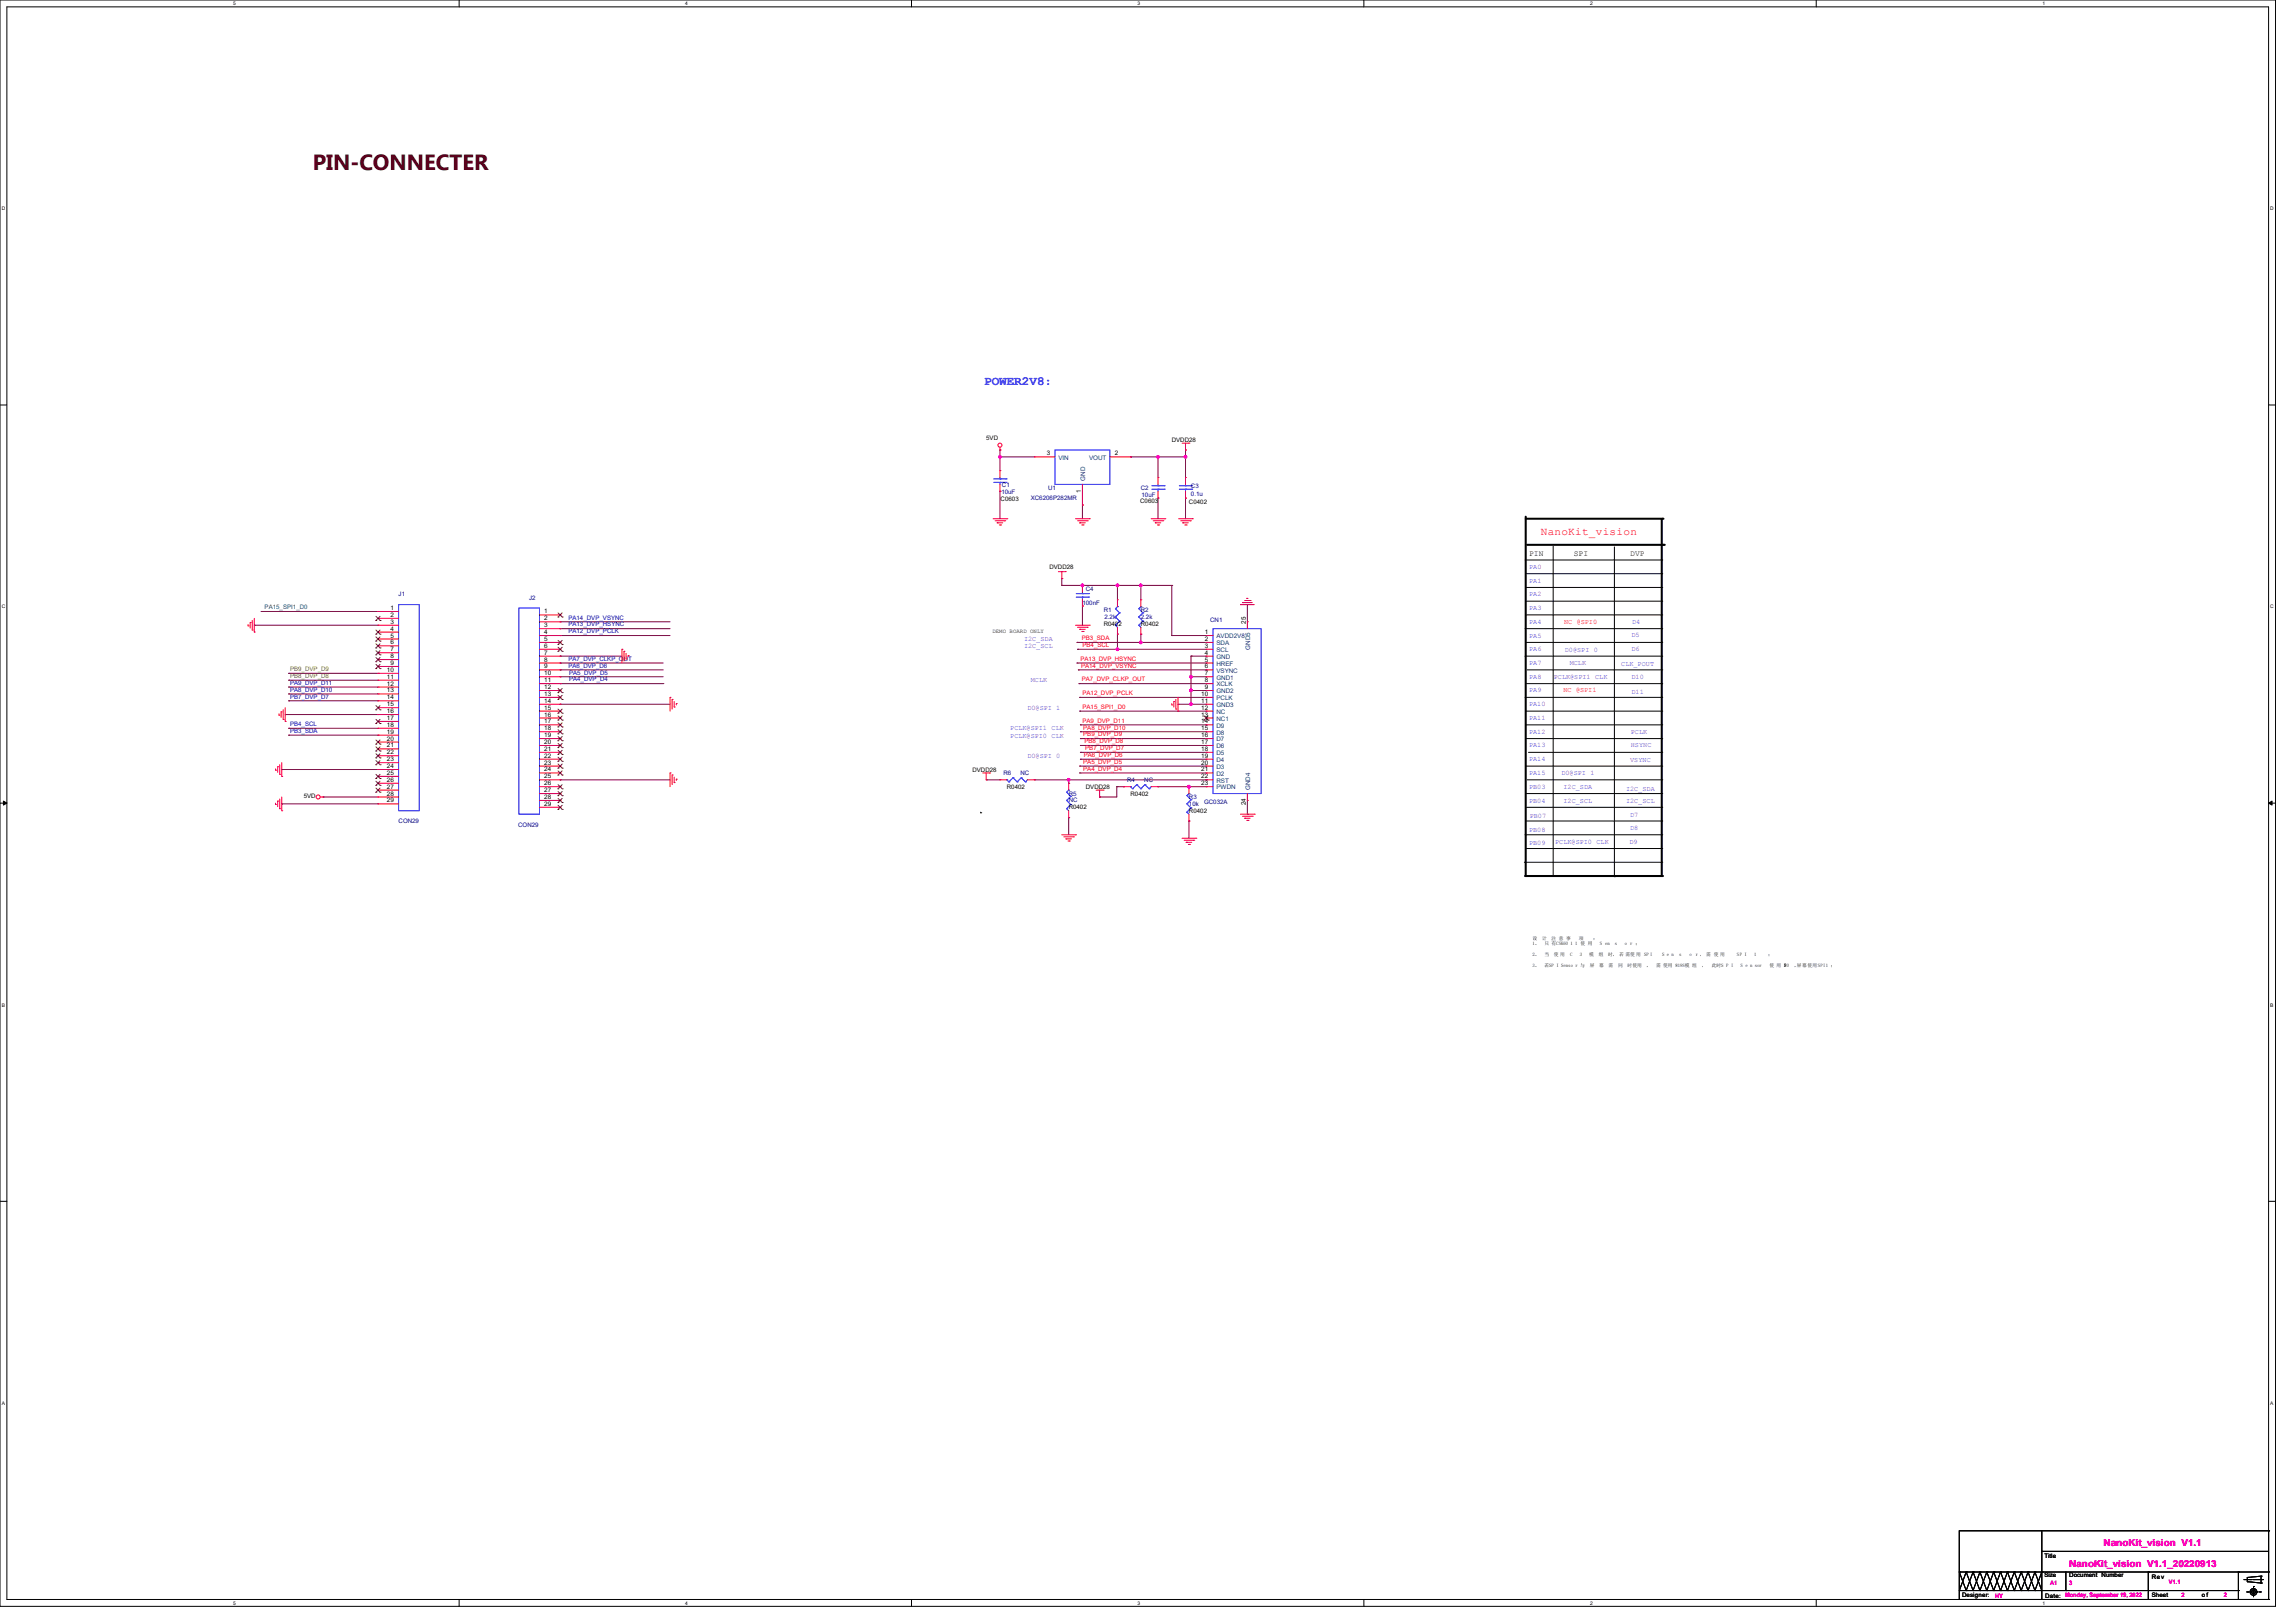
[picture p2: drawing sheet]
<svg xmlns="http://www.w3.org/2000/svg" width="297mm" height="210mm" viewBox="0 0 297 210" stroke-linecap="round" stroke-linejoin="round" font-family="sans-serif">
<defs><g id="words">
<text font-size="2.8" fill="#400000" x="40.4" y="22">PIN-CONNECTER</text>
<text font-size="1.6" fill="#00f" x="127.3" y="49.8">POWER2V8:</text>
<text font-size="1.4" fill="#f00" x="199.3" y="69.2">NanoKit_vision</text>
<g font-size="1.2" fill="#f0f">
<text x="267.7" y="202.8">NanoKit_vision V1.1_20220913</text>
<text x="272.1" y="200.1">NanoKit_vision V1.1</text>
</g>
<g font-size="1">
<text x="197.8" y="71.9">PIN</text>
<text x="203.6" y="71.9">SPI</text>
<text x="210.9" y="71.9">DVP</text>
</g>
<g font-size=".9" fill="#8000ff">
<text x="197.8" y="73.6">PA0</text>
<text x="197.8" y="75.4">PA1</text>
<text x="197.8" y="77.2">PA2</text>
<text x="132.5" y="82.9">I2C_SDA</text>
<text x="132.5" y="83.8">I2C_SCL</text>
<text x="197.8" y="78.9">PA3</text>
<text x="197.8" y="80.7">PA4</text>
<text x="197.8" y="82.5">PA5</text>
<text x="211.1" y="82.4">D5</text>
<text x="211.1" y="80.7">D4</text>
<text x="133.3" y="88.3">MCLK</text>
<text x="197.8" y="84.3">PA6</text>
<text x="197.8" y="86">PA7</text>
<text x="197.8" y="87.8">PA8</text>
<text x="197.8" y="89.6">PA9</text>
<text x="201" y="87.8">PCLK@SPI1 CLK</text>
<text x="202.4" y="84.3">D0@SPI 0</text>
<text x="203.1" y="86">MCLK</text>
<text x="209.7" y="86.1">CLK_POUT</text>
<text x="211.1" y="84.3">D6</text>
<text x="211.1" y="87.8">D10</text>
<text x="211.1" y="89.8">D11</text>
<text x="130.7" y="95.5">PCLK@SPI0 CLK</text>
<text x="130.7" y="94.5">PCLK@SPI1 CLK</text>
<text x="132.9" y="91.8">D0@SPI 1</text>
<text x="197.8" y="91.4">PA10</text>
<text x="197.8" y="93.2">PA11</text>
<text x="197.8" y="94.9">PA12</text>
<text x="211" y="95">PCLK</text>
<text x="132.9" y="98">D0@SPI 0</text>
<text x="197.8" y="96.7">PA13</text>
<text x="197.8" y="98.5">PA14</text>
<text x="197.8" y="100.3">PA15</text>
<text x="202" y="100.3">D0@SPI 1</text>
<text x="210.9" y="98.6">VSYNC</text>
<text x="211" y="96.7">HSYNC</text>
<text x="197.8" y="102">PB03</text>
<text x="197.8" y="103.9">PB04</text>
<text x="197.8" y="107.6">PB08</text>
<text x="197.9" y="105.8">PB07</text>
<text x="202.2" y="103.9">I2C_SCL</text>
<text x="202.2" y="102">I2C_SDA</text>
<text x="210.3" y="102.3">I2C_SDA</text>
<text x="210.3" y="103.9">I2C_SCL</text>
<text x="210.9" y="105.7">D7</text>
<text x="210.9" y="107.4">D8</text>
<text x="197.8" y="109.3">PB09</text>
<text x="201.2" y="109.2">PCLK@SPI0 CLK</text>
<text x="210.8" y="109.2">D9</text>
</g>
<g font-size=".9" fill="#f00">
<text x="202.3" y="80.8">NC @SPI0</text>
<text x="202.2" y="89.6">NC @SPI1</text>
</g>
<g font-size=".8">
<text x="127.6" y="57">5VD</text>
<text x="135.4" y="58.9">3</text>
<text x="144.2" y="58.9">2</text>
<text x="151.6" y="57.2">DVDD28</text>
<text x="129.4" y="64.8">C0603</text>
<text x="139.8" y="63.8" transform="rotate(-90 139.8 63.8)">1</text>
<text x="147.5" y="65.1">C0603</text>
<text x="153.8" y="65.2">C0402</text>
<text x="135.8" y="73.6">DVDD28</text>
<text x="50.5" y="78.9">1</text>
<text x="50.5" y="79.8">2</text>
<text x="50.5" y="80.7">3</text>
<text x="50.5" y="81.6">4</text>
<text x="50.5" y="82.5">5</text>
<text x="50.5" y="83.4">6</text>
<text x="70.4" y="79.4">1</text>
<text x="70.4" y="80.3">2</text>
<text x="70.4" y="81.2">3</text>
<text x="70.4" y="82">4</text>
<text x="70.4" y="82.9">5</text>
<text x="70.4" y="83.8">6</text>
<text x="142.8" y="81">R0402</text>
<text x="147.6" y="81">R0402</text>
<text x="155.8" y="82.9">2</text>
<text x="155.8" y="83.8">3</text>
<text x="155.8" y="82">1</text>
<text x="161.2" y="80.7" transform="rotate(-90 161.2 80.7)">25</text>
<text x="50" y="86.9">10</text>
<text x="50" y="87.8">11</text>
<text x="50" y="88.7">12</text>
<text x="50" y="89.6">13</text>
<text x="50.5" y="84.3">7</text>
<text x="50.5" y="85.2">8</text>
<text x="50.5" y="86">9</text>
<text x="70.4" y="84.7">7</text>
<text x="70.4" y="85.6">8</text>
<text x="70.4" y="86.5">9</text>
<text x="70.4" y="87.4">10</text>
<text x="70.4" y="88.3">11</text>
<text x="70.4" y="89.2">12</text>
<text x="155.8" y="88.3">8</text>
<text x="155.8" y="89.2">9</text>
<text x="155.8" y="84.7">4</text>
<text x="155.8" y="85.6">5</text>
<text x="155.8" y="86.5">6</text>
<text x="155.8" y="87.4">7</text>
<text x="50" y="90.5">14</text>
<text x="50" y="91.4">15</text>
<text x="50" y="92.3">16</text>
<text x="50" y="93.2">17</text>
<text x="50" y="94">18</text>
<text x="50" y="94.9">19</text>
<text x="50" y="95.8">20</text>
<text x="70.4" y="90">13</text>
<text x="70.4" y="90.9">14</text>
<text x="70.4" y="91.8">15</text>
<text x="70.4" y="92.7">16</text>
<text x="70.4" y="93.6">17</text>
<text x="70.4" y="94.5">18</text>
<text x="70.4" y="95.4">19</text>
<text x="155.4" y="92.7">13</text>
<text x="155.4" y="93.6">14</text>
<text x="155.4" y="95.4">16</text>
<text x="155.4" y="94.5">15</text>
<text x="155.4" y="91.8">12</text>
<text x="155.4" y="90">10</text>
<text x="155.4" y="90.9">11</text>
<text x="50" y="96.7">21</text>
<text x="50" y="97.6">22</text>
<text x="50" y="98.5">23</text>
<text x="50" y="99.4">24</text>
<text x="50" y="100.3">25</text>
<text x="50" y="101.2">26</text>
<text x="70.4" y="96.3">20</text>
<text x="70.4" y="97.2">21</text>
<text x="70.4" y="98">22</text>
<text x="70.4" y="98.9">23</text>
<text x="70.4" y="99.8">24</text>
<text x="70.4" y="100.7">25</text>
<text x="70.4" y="101.6">26</text>
<text x="125.8" y="99.8">DVDD28</text>
<text x="155.4" y="97.2">18</text>
<text x="155.4" y="96.3">17</text>
<text x="155.4" y="98">19</text>
<text x="155.4" y="98.9">20</text>
<text x="155.4" y="100.7">22</text>
<text x="155.4" y="99.8">21</text>
<text x="155.4" y="101.6">23</text>
<text x="39.3" y="103.3">5VD</text>
<text x="50" y="102">27</text>
<text x="50" y="102.9">28</text>
<text x="50" y="103.8">29</text>
<text x="70.4" y="102.5">27</text>
<text x="70.4" y="103.4">28</text>
<text x="70.4" y="104.3">29</text>
<text x="130.2" y="102.1">R0402</text>
<text x="138.2" y="104.7">R0402</text>
<text x="140.5" y="102.1">DVDD28</text>
<text x="146.2" y="102.9">R0402</text>
<text x="153.8" y="105.2">R0402</text>
<text x="161.2" y="104.2" transform="rotate(-90 161.2 104.2)">24</text>
<text x="264.5" y="201.5">Title</text>
<text x="253.8" y="206.7">Designer:</text>
<text x="264.5" y="204.1">Size</text>
<text x="264.6" y="206.8">Date: Monday, September 19, 2022</text>
<text x="267.7" y="204.1">Document Number</text>
<text x="278.3" y="204.3">Rev</text>
<text x="278.3" y="206.7">Sheet</text>
<text x="284.8" y="206.7">of</text>
</g>
<g font-size=".8" fill="#004080">
<text x="136.9" y="59.5">VIN</text>
<text x="140.9" y="59.5">VOUT</text>
<text x="140.4" y="62.2" transform="rotate(-90 140.4 62.2)">GND</text>
<text x="157.4" y="83.5">SDA</text>
<text x="157.4" y="82.6">AVDD2V8</text>
<text x="157.4" y="84.4">SCL</text>
<text x="157.4" y="88.8">XCLK</text>
<text x="157.4" y="89.7">GND2</text>
<text x="157.4" y="85.3">GND</text>
<text x="157.4" y="86.1">HREF</text>
<text x="157.4" y="87">VSYNC</text>
<text x="157.4" y="87.9">GND1</text>
<text x="161.7" y="84.1" transform="rotate(-90 161.7 84.1)">GND5</text>
<text x="157.4" y="93.3">NC1</text>
<text x="157.4" y="94.1">D9</text>
<text x="157.4" y="95.9">D7</text>
<text x="157.4" y="95">D8</text>
<text x="157.4" y="92.4">NC</text>
<text x="157.4" y="90.6">PCLK</text>
<text x="157.4" y="91.5">GND3</text>
<text x="157.4" y="97.7">D5</text>
<text x="157.4" y="96.8">D6</text>
<text x="157.4" y="98.6">D4</text>
<text x="157.4" y="99.5">D3</text>
<text x="157.4" y="101.3">RST</text>
<text x="157.4" y="100.4">D2</text>
<text x="157.4" y="102.2">PWDN</text>
<text x="161.7" y="102.2" transform="rotate(-90 161.7 102.2)">GND4</text>
</g>
<g font-size=".8" fill="#000080">
<text x="129.5" y="63.9">10uF</text>
<text x="129.6" y="63">C1</text>
<text x="133.3" y="64.7">XC6206P282MR</text>
<text x="135.6" y="63.4">U1</text>
<text x="147.6" y="63.4">C2</text>
<text x="147.7" y="64.3">10uF</text>
<text x="154.1" y="63.2">C3</text>
<text x="154.1" y="64.2">0.1u</text>
<text x="51.6" y="77.2">J1</text>
<text x="68.5" y="77.6">J2</text>
<text x="140.5" y="76.5">C4</text>
<text x="140" y="78.2">100nF</text>
<text x="142.8" y="79.2">R1</text>
<text x="142.9" y="80.1">2.2k</text>
<text x="147.6" y="79.2">R2</text>
<text x="147.6" y="80.1">2.2k</text>
<text x="156.5" y="80.5">CN1</text>
<text x="129.8" y="100.3">R6</text>
<text x="132" y="100.3">NC</text>
<text x="145.8" y="101.2">R4</text>
<text x="148" y="101.2">NC</text>
<text x="51.6" y="106.5">CON29</text>
<text x="67" y="106.9">CON29</text>
<text x="138.2" y="102.9">R5</text>
<text x="138.2" y="103.8">NC</text>
<text x="153.8" y="103.4">R3</text>
<text x="153.8" y="104.3">10k</text>
<text x="155.8" y="104">GC032A</text>
</g>
<text font-size=".8" fill="#008040" x="34.2" y="78.8">PA15_SPI1_D0</text>
<g font-size=".8" fill="#0000a0">
<text x="73.5" y="80.2">PA14_DVP_VSYNC</text>
<text x="73.5" y="81.1">PA13_DVP_HSYNC</text>
<text x="73.5" y="81.9">PA12_DVP_PCLK</text>
<text x="37.5" y="88.6">PA9_DVP_D11</text>
<text x="37.5" y="89.5">PA8_DVP_D10</text>
<text x="73.5" y="85.5">PA7_DVP_CLKP_OUT</text>
<text x="73.5" y="86.4">PA6_DVP_D6</text>
<text x="73.6" y="87.3">PA5_DVP_D5</text>
<text x="73.6" y="88.2">PA4_DVP_D4</text>
<text x="37.5" y="90.4">PB7_DVP_D7</text>
<text x="37.5" y="94.8">PB3_SDA</text>
<text x="37.5" y="93.9">PB4_SCL</text>
</g>
<g font-size=".8" fill="#f00">
<text x="139.9" y="82.8">PB3_SDA</text>
<text x="140" y="83.7">PB4_SCL</text>
<text x="139.8" y="85.5">PA13_DVP_HSYNC</text>
<text x="139.8" y="86.4">PA14_DVP_VSYNC</text>
<text x="139.9" y="88.2">PA7_DVP_CLKP_OUT</text>
<text x="140" y="89.9">PA12_DVP_PCLK</text>
<text x="140" y="93.5">PA9_DVP_D11</text>
<text x="140" y="91.7">PA15_SPI1_D0</text>
<text x="140.1" y="94.4">PA8_DVP_D10</text>
<text x="140.1" y="95.3">PB9_DVP_D9</text>
<text x="140.1" y="98.8">PA5_DVP_D5</text>
<text x="140.1" y="99.7">PA4_DVP_D4</text>
<text x="140.2" y="97.9">PA6_DVP_D6</text>
<text x="140.3" y="96.2">PB8_DVP_D8</text>
<text x="140.4" y="97.1">PB7_DVP_D7</text>
</g>
<g font-size=".8" fill="#808000">
<text x="37.5" y="86.8">PB9_DVP_D9</text>
<text x="37.5" y="87.7">PB8_DVP_D8</text>
</g>
<g font-size=".8" fill="#f0f">
<text x="258.1" y="206.7">HY</text>
<text x="265.2" y="205">A1</text>
<text x="267.7" y="205">3</text>
<text x="280.6" y="204.9">V1.1</text>
<text x="282.2" y="206.6">2</text>
<text x="287.7" y="206.6">2</text>
</g>
<text font-size=".7" x="128.4" y="81.9">DEMO BOARD ONLY</text>
<g font-size=".6">
<text x="30.1" y=".7">5</text>
<text x="88.6" y=".7">4</text>
<text x="147.2" y=".7">3</text>
<text x="205.7" y=".7">2</text>
<text x="264.2" y=".7">1</text>
<text x=".2" y="27.2">D</text>
<text x="293.7" y="27.2">D</text>
<text x=".2" y="78.7">C</text>
<text x="293.7" y="78.7">C</text>
<text x="198.2" y="121.6">设</text>
<text x="198.2" y="122.3">1、</text>
<text x="198.2" y="123.7">2、</text>
<text x="198.2" y="125.1">3、</text>
<text x="199.5" y="121.6">计</text>
<text x="199.8" y="122.3">只 有CSK60</text>
<text x="199.8" y="123.7">当</text>
<text x="199.8" y="125.1">若SP I Senso r 与</text>
<text x="200.7" y="121.6">注 意 事</text>
<text x="201" y="123.7">使 用</text>
<text x="203.1" y="123.7">C</text>
<text x="203.2" y="122.3">1</text>
<text x="203.8" y="122.3">1 使 用</text>
<text x="204.2" y="121.6">项</text>
<text x="204.3" y="123.7">3</text>
<text x="205.6" y="123.7">模</text>
<text x="205.6" y="125.1">屏</text>
<text x="206.1" y="121.6">：</text>
<text x="206.8" y="123.7">组</text>
<text x="206.9" y="125.1">幕</text>
<text x="207" y="122.3">S en</text>
<text x="208" y="123.7">时， 若 需使 用 SP I</text>
<text x="208.1" y="125.1">需</text>
<text x="208.9" y="122.3">s</text>
<text x="209.3" y="125.1">同</text>
<text x="210.2" y="122.3">o r ；</text>
<text x="210.5" y="125.1">时使用</text>
<text x="213" y="125.1">，</text>
<text x="214.2" y="125.1">需 使用 819S模 组</text>
<text x="215" y="123.7">S e n</text>
<text x="217.2" y="123.7">s</text>
<text x="218.5" y="123.7">o</text>
<text x="219.4" y="123.7">r ， 需 使 用</text>
<text x="220.2" y="125.1">，</text>
<text x="221.4" y="125.1">此时S P I</text>
<text x="224.7" y="123.7">SP I</text>
<text x="225.2" y="125.1">S e n sor</text>
<text x="226.9" y="123.7">1</text>
<text x="228.7" y="123.7">；</text>
<text x="228.9" y="125.1">使 用 S0</text>
<text x="230.8" y="125.1">P</text>
<text x="230.8" y="125.1">I</text>
<text x="232.1" y="125.1">，屏幕使用SPI1 ；</text>
<text x=".2" y="130.2">B</text>
<text x="293.7" y="130.2">B</text>
<text x=".2" y="181.8">A</text>
<text x="293.7" y="181.8">A</text>
<text x="30.1" y="207.6">5</text>
<text x="88.6" y="207.6">4</text>
<text x="147.2" y="207.6">3</text>
<text x="205.7" y="207.6">2</text>
<text x="264.2" y="207.6">1</text>
</g>
</g></defs>
<g fill="none" stroke="#000" stroke-width=".13">
<path d="M0 0h294.3v207.8h-294.3zM.9 .9h292.6v206.1h-292.6zM59.4 0v.9M117.9 0v.9M176.4 0v.9M234.9 0v.9M0 52.4h.9M293.5 52.4h.8M197.3 72.5h17.7M197.4 76h17.6M197.4 74.2h17.6M197.4 77.8h17.6"/>
<path d="M197.4 79.6h17.6M200.9 70.7v42.6M208.8 70.8v42.6M215 72.5h.1M215 74.2h.1M215 76h.1M215 77.8h.1M215 79.6h.1M197.3 81.3h17.7M197.3 84.9h17.7M197.3 90.2h17.7M197.4 95.6h17.6"/>
<path d="M197.4 99.1h17.6M197.4 83.1h17.6M197.4 88.5h17.6M197.4 92h17.6M197.4 93.8h17.6M197.5 86.7h17.5M197.7 97.3h17.3M215 81.3h.1M215 83.1h.1M215 84.9h.1M215 86.7h.1M215 88.5h.1"/>
<path d="M215 90.2h.1M215 92h.1M215 93.8h.1M215 95.6h.1M215 97.3h.1M215 99.1h.1M0 103.9h.9M.4 103.7l.5 .2-.5 .3zM126.9 105.2h.1M126.9 105.1v.1M197.2 111.6h17.8M197.3 108h17.7"/>
<path d="M197.4 106.2h17.6M197.4 102.7h17.6M197.4 104.5h17.6M197.4 109.8h17.6M197.5 100.9h17.5M200.9 113.3h.1M208.8 113.4h.1M215 100.9h.1M215 102.7h.1M215 104.5h.1M215 106.2h.1M215 108h.1"/>
<path d="M215 109.8h.1M215 111.6h.1M293.5 103.9l.4-.2v.5zM293.5 103.9h.8M0 155.4h.9M293.5 155.4h.8M59.4 207v.8M117.9 207v.8M176.4 207v.8M234.9 207v.8"/>
</g>
<path d="M.4 103.7l.5 .2-.5 .3zM293.5 103.9l.4-.2v.5z" fill="#000"/>
<path d="M197.4 66.9v46.4M197.4 67.1h17.7M197.5 70.5h17.7M215 67.2v46.1M215.1 67.1h.1M215.2 70.5h.1M197.3 113.3h17.7M197.4 113.3h.1M215 113.3h.1" fill="none" stroke="#000" stroke-width=".26"/>
<g fill="none" stroke="#800040" stroke-width=".13">
<path d="M33.8 79.1h.1M33.8 79.1h15.1M137.4 74.9h.1M137.4 75.7h.1M137.4 74.9v.8M137.4 75.7h2.6M32.9 80.9h.1M32.9 80.9h16M36.4 99.6h.1M36.4 99.6h12.5M36.9 92.5h.1M36.9 92.5h12"/>
<path d="M37.3 87.1h.1M37.3 90.7h.1M37.3 88.9h.1M37.3 89.8h.1M37.3 88h.1M37.3 95.1h.1M37.3 94.2h.1M37.3 87.1h11.6M37.3 90.7h11.6M37.3 88.9h11.6M37.3 89.8h11.6M37.3 88h11.6"/>
<path d="M37.3 95.1h11.6M37.3 94.2h11.6M72.5 91.1h.1M72.5 80.5h.1M72.5 81.3h.1M72.5 82.2h.1M72.5 84.9h.1M72.5 87.6h.1M72.5 88.5h.1M72.5 85.8h.1M72.5 86.7h.1M72.5 91.1h14.2"/>
<path d="M72.5 80.5h14.2M72.5 81.3h14.2M72.5 82.2h14.2M72.5 84.9h8M72.5 87.6h13.3M72.5 88.5h13.4M72.5 85.8h13.3M72.5 86.7h13.3M36.4 104h.1M36.4 104h12.5M41.8 103.1h.1M41.8 103.1h7.1"/>
<path d="M72.5 100.9h.1M72.5 100.9h14.2"/>
</g>
<circle cx="140" cy="75.7" r=".17" fill="#f0f"/>
<circle cx="140" cy="75.7" r=".17" fill="none" stroke="#f0f" stroke-width=".13"/>
<path d="M140 75.7h.1M140 75.7h7.6M144.5 75.7h.1M144.5 75.7v1.9" fill="none" stroke="#800040" stroke-width=".13"/>
<circle cx="144.5" cy="75.7" r=".17" fill="#f0f"/>
<circle cx="144.5" cy="75.7" r=".17" fill="none" stroke="#f0f" stroke-width=".13"/>
<path d="M147.6 75.7h.1M147.6 75.7v1.9M147.6 75.7h4" fill="none" stroke="#800040" stroke-width=".13"/>
<circle cx="147.6" cy="75.7" r=".17" fill="#f0f"/>
<circle cx="147.6" cy="75.7" r=".17" fill="none" stroke="#f0f" stroke-width=".13"/>
<g fill="none" stroke="#800040" stroke-width=".13">
<path d="M140 78.4h.1M140 78.4v2.5M151.6 75.7h.1M151.6 75.7v6.5M161.4 78.2h.1M161.4 78.2v2.3M139.3 83.1h.1M139.3 83.1h16.7M144.5 82.1h.1M144.5 82.1v1.9M147.6 82.1h.1M147.6 83.1h.1"/>
<path d="M147.6 82.1v1M151.6 82.2h.1M151.6 82.2h4.4"/>
</g>
<circle cx="147.6" cy="83.1" r=".17" fill="#f0f"/>
<circle cx="147.6" cy="83.1" r=".17" fill="none" stroke="#f0f" stroke-width=".13"/>
<path d="M139.4 84h.1M139.4 84h16.6M144.5 84h.1" fill="none" stroke="#800040" stroke-width=".13"/>
<circle cx="144.5" cy="84" r=".17" fill="#f0f"/>
<circle cx="144.5" cy="84" r=".17" fill="none" stroke="#f0f" stroke-width=".13"/>
<path d="M154.1 84.9h.1M154.1 84.9h1.9M154.1 84.9v2.7" fill="none" stroke="#800040" stroke-width=".13"/>
<circle cx="154.1" cy="87.6" r=".17" fill="#f0f"/>
<circle cx="154.1" cy="87.6" r=".17" fill="none" stroke="#f0f" stroke-width=".13"/>
<path d="M139.3 85.8h.1M139.3 85.8h16.7M139.5 86.7h.1M139.5 86.7h16.5M139.6 88.5h.1M139.6 88.5h16.4M154.1 87.6h.1M154.1 89.3h.1M154.1 87.6v1.7M154.1 87.6h1.9M154.1 89.3h1.9" fill="none" stroke="#800040" stroke-width=".13"/>
<circle cx="154.1" cy="89.3" r=".17" fill="#f0f"/>
<circle cx="154.1" cy="89.3" r=".17" fill="none" stroke="#f0f" stroke-width=".13"/>
<path d="M139.7 90.2h.1M139.7 90.2h16.3M152.4 91.1h.1M154.1 89.3h.1M154.1 89.3v1.8h-1.7" fill="none" stroke="#800040" stroke-width=".13"/>
<circle cx="154.1" cy="91.1" r=".17" fill="#f0f"/>
<circle cx="154.1" cy="91.1" r=".17" fill="none" stroke="#f0f" stroke-width=".13"/>
<g fill="none" stroke="#800040" stroke-width=".13">
<path d="M129.3 58.2h.1M129.3 59.1h.1M129.3 58.2v2.7M129.3 59.1h4.5M153.4 58.2h.1M153.4 58.2v.9M139.7 99.1h.1M139.7 92h.1M139.7 99.1h16.3M139.7 92h16.3M139.8 93.8h.1M139.8 94.7h.1"/>
<path d="M139.8 95.6h.1M139.8 96.5h.1M139.8 97.3h.1M139.8 98.2h.1M139.8 93.8h16.2M139.8 94.7h16.2M139.8 95.6h16.2M139.8 96.5h16.2M139.8 97.3h16.2M139.8 98.2h16.2M154.1 91.1h.1M154.1 91.1h1.9"/>
<path d="M139.7 100h.1M139.7 100h16.3M161.4 105.3h.1M161.4 103.6v1.7"/>
</g>
<circle cx="129.3" cy="59.1" r=".17" fill="#f0f"/>
<circle cx="129.3" cy="59.1" r=".17" fill="none" stroke="#f0f" stroke-width=".13"/>
<path d="M146.2 59.1h.1M146.2 59.1h3.6" fill="none" stroke="#800040" stroke-width=".13"/>
<circle cx="149.8" cy="59.1" r=".17" fill="#f0f"/>
<circle cx="149.8" cy="59.1" r=".17" fill="none" stroke="#f0f" stroke-width=".13"/>
<path d="M149.8 59.1h.1M149.8 59.1v2.7M149.8 59.1h3.6M153.4 59.1h.1M153.4 59.1v2.7" fill="none" stroke="#800040" stroke-width=".13"/>
<circle cx="153.3" cy="59.1" r=".17" fill="#f0f"/>
<circle cx="153.3" cy="59.1" r=".17" fill="none" stroke="#f0f" stroke-width=".13"/>
<g fill="none" stroke="#800040" stroke-width=".13">
<path d="M129.3 63.6h.1M129.3 63.6v3.5M140 65.3h.1M140 65.3v1.8M149.8 64.5h.1M149.8 64.5v2.6M153.4 64.5h.1M153.4 64.5v2.6M149.8 101.8h.1M149.8 101.8h6.2M153.8 106.2h.1M153.8 101.8h.1"/>
<path d="M153.8 106.2v2.3"/>
</g>
<circle cx="153.8" cy="101.8" r=".17" fill="#f0f"/>
<circle cx="153.8" cy="101.8" r=".17" fill="none" stroke="#f0f" stroke-width=".13"/>
<path d="M138.2 105.8h.1M138.2 105.8v2.2M138.2 100.9h17.8M142.2 103.1h.1M142.2 103.1h2.3M156 100.9h.1" fill="none" stroke="#800040" stroke-width=".13"/>
<circle cx="138.2" cy="100.9" r=".17" fill="#f0f"/>
<circle cx="138.2" cy="100.9" r=".17" fill="none" stroke="#f0f" stroke-width=".13"/>
<path d="M127.6 100.9h.1M127.6 100.9h1.7M133.8 100.9h.1M133.8 100.9h4.4v.4M138.2 101.3h.1M144.5 101.8h.1M144.5 101.8v1.3M144.5 101.8h.9M145.4 101.8h.1" fill="none" stroke="#800040" stroke-width=".13"/>
<g fill="none" stroke="#f00" stroke-width=".13">
<path d="M129.3 58.2h.1M129.3 57.9v.3M133.8 59.1h.1M133.8 59.1h2.7M143.6 59.1h2.6M146.2 59.1h.1M152.9 57.3h.9M153.4 58.2h.1M153.4 57.3v.9M153.8 57.3h.1M48.9 79.1h.1M48.9 79.1h2.7"/>
<path d="M69.8 79.6h2.7M72.5 79.6h.1M128.5 67.1h1.7M128.7 67.4h1.3M129 67.6h.1M129 67.6h.7M129.3 67.9h.1M129.3 60.9h.1M129.3 63.6h.1M129.3 60.9v.9M129.3 62.7v.9M129.4 67.9h.1"/>
<path d="M130 67.4h.1M130.2 67.1h.1M136.9 74h.9M137.4 74.9h.1M137.4 74v.9M137.8 74h.1M139.1 67.1h1.8M139.4 67.4h1.2M139.7 67.6h.1M139.7 67.6h.7M139.9 67.9h.2M140 75.7h.1"/>
<path d="M140 78.4h.1M140 65.3h.1M140 62.7v2.6M140 75.7v.9M140 77.5v.9M140.1 67.9h.1M140.6 67.4h.1M140.9 67.1h.1M144.5 77.6h.1M144.5 77.6v.9M147.6 77.6h.1M147.6 77.6v.9"/>
<path d="M148.9 67.1h1.8M149.2 67.4h1.2M149.4 67.6h.1M149.4 67.6h.8M149.7 67.9h.2M149.8 61.8h.1M149.8 64.5h.1M149.8 61.8v.9M149.8 63.6v.9M149.9 67.9h.1M150.4 67.4h.1M150.7 67.1h.1"/>
<path d="M152.5 67.1h1.7M152.7 67.4h1.3M153 67.6h.1M153 67.6h.7M153.3 67.9h.1M153.4 61.8h.1M153.4 64.5h.1M153.4 61.8v.9M153.4 63.6v.9M153.4 67.9h.1M154 67.4h.1M154.2 67.1h.1"/>
<path d="M160.5 78.2h.1M160.5 78.2h1.7M160.7 78h.1M160.7 78h1.3M161 77.7h.7M161.3 77.4h.1M161.7 77.7h.1M32.1 81h.1M32.1 80.8v.2M32.4 80.5h.1M32.4 80.5v.8M32.6 81.5h.1"/>
<path d="M32.6 80.3v1.2M32.9 81.8h.1M32.9 80v1.8M35.6 99.7h.1M35.6 99.5v.2M35.9 99.2h.1M35.9 99.2v.7M36.1 92.5h.1M36.1 92.4v.1M36.2 98.9v1.3M36.4 92.1h.1M36.4 92.1v.7"/>
<path d="M36.4 98.7v1.8M36.6 93.1h.1M36.6 91.8v1.3M36.9 93.3h.1M36.9 91.6v1.7M48.9 80h.1M48.9 80.9h.1M48.9 81.8h.1M48.9 82.7h.1M48.9 83.6h.1M48.9 84.5h.1M48.9 85.3h.1"/>
<path d="M48.9 86.2h.1M48.9 87.1h.1M48.9 88h.1M48.9 88.9h.1M48.9 89.8h.1M48.9 90.7h.1M48.9 91.6h.1M48.9 92.5h.1M48.9 93.3h.1M48.9 94.2h.1M48.9 95.1h.1M48.9 96h.1"/>
<path d="M48.9 96.9h.1M48.9 97.8h.1M48.9 98.7h.1M48.9 99.6h.1M48.9 80.9h2.7M48.9 80h2.7M48.9 81.8h2.7M48.9 82.7h2.7M48.9 83.6h2.7M48.9 84.5h2.7M48.9 85.3h2.7M48.9 86.2h2.7"/>
<path d="M48.9 87.1h2.7M48.9 88h2.7M48.9 88.9h2.7M48.9 89.8h2.7M48.9 90.7h2.7M48.9 91.6h2.7M48.9 92.5h2.7M48.9 93.3h2.7M48.9 94.2h2.7M48.9 95.1h2.7M48.9 96h2.7M48.9 96.9h2.7"/>
<path d="M48.9 97.8h2.7M48.9 98.7h2.7M48.9 99.6h2.7M69.8 80.5h2.7M69.8 81.3h2.7M69.8 82.2h2.7M69.8 83.1h2.7M69.8 84h2.7M69.8 84.9h2.7M69.8 85.8h2.7M69.8 86.7h2.7M69.8 87.6h2.7"/>
<path d="M69.8 88.5h2.7M69.8 89.3h2.7M69.8 90.2h2.7M69.8 91.1h2.7M69.8 92h2.7M69.8 92.9h2.7M69.8 93.8h2.7M69.8 94.7h2.7M69.8 95.6h2.7M69.8 96.5h2.7M69.8 97.3h2.7M69.8 98.2h2.7"/>
<path d="M69.8 99.1h2.7M72.5 80.5h.1M72.5 81.3h.1M72.5 82.2h.1M72.5 83.1h.1M72.5 84h.1M72.5 84.9h.1M72.5 85.8h.1M72.5 86.7h.1M72.5 87.6h.1M72.5 88.5h.1M72.5 89.3h.1"/>
<path d="M72.5 90.2h.1M72.5 91.1h.1M72.5 92h.1M72.5 92.9h.1M72.5 93.8h.1M72.5 94.7h.1M72.5 95.6h.1M72.5 96.5h.1M72.5 97.3h.1M72.5 98.2h.1M72.5 99.1h.1M80.5 84h.1"/>
<path d="M80.5 84v1.8M80.7 84.3h.1M80.7 84.3v1.2M81 85.3h.1M81 84.5v.8M81.3 84.8h.1M81.3 84.8v.2M86.7 90.2h.1M86.7 90.2v1.8M86.9 90.5h.1M86.9 90.5v1.2M87.2 91.5h.1"/>
<path d="M87.2 90.8v.7M87.5 91h.1M87.5 91v.2M139.1 80.9h1.8M139.4 81.2h1.2M139.7 81.4h.1M139.7 81.4h.7M139.9 81.7h.2M140.1 81.7h.1M140.6 81.2h.1M140.9 80.9h.1M144.5 82.1h.1"/>
<path d="M144.5 81.2v.9M147.6 82.1h.1M147.6 81.2v.9M151.6 91.2h.1M151.6 91v.2M151.8 90.8h.1M151.8 90.8v.7M152.1 91.7h.1M152.1 90.5v1.2M152.4 92h.1M152.4 90.2v1.8M156 83.1h.1"/>
<path d="M156 92.9h.1M156 84h.1M156 82.2h.1M156 88.5h.1M156 93.8h.1M156 97.3h.1M156 96.5h.1M156 95.6h.1M156 98.2h.1M156 94.7h.1M156 89.3h.1M156 92h.1"/>
<path d="M156 84.9h.1M156 85.8h.1M156 90.2h.1M156 91.1h.1M156 99.1h.1M156 86.7h.1M156 87.6h.1M156 82.2h.9M156 83.1h.9M156 84h.9M156 84.9h.9M156 85.8h.9"/>
<path d="M156 86.7h.9M156 87.6h.9M156 88.5h.9M156 89.3h.9M156 90.2h.9M156 91.1h.9M156 92h.9M156 92.9h.9M156 93.8h.9M156 94.7h.9M156 95.6h.9M156 96.5h.9"/>
<path d="M156 97.3h.9M156 98.2h.9M156 99.1h.9M161.4 80.5h.1M161.4 80.5v.8M35.6 104.1h.1M35.6 103.9v.2M35.9 103.7h.1M35.9 103.7v.7M36.2 104.6h.1M36.2 100.2h.1M36.2 103.4v1.2"/>
<path d="M36.4 104.9h.1M36.4 100.5h.1M36.4 103.1v1.8M41.4 103.1h.4M41.8 103.1h.1M48.9 100.5h.1M48.9 101.3h.1M48.9 102.2h.1M48.9 103.1h.1M48.9 104h.1M48.9 103.1h2.7M48.9 102.2h2.7"/>
<path d="M48.9 100.5h2.7M48.9 101.3h2.7M48.9 104h2.7M69.8 100h2.7M69.8 100.9h2.7M69.8 101.8h2.7M69.8 102.7h2.7M69.8 103.6h2.7M69.8 104.5h2.7M72.5 100h.1M72.5 100.9h.1M72.5 101.8h.1"/>
<path d="M72.5 102.7h.1M72.5 103.6h.1M72.5 104.5h.1M86.7 100h.1M86.7 100v1.8M86.9 100.3h.1M86.9 100.3v1.2M87.2 101.3h.1M87.2 100.5v.8M87.5 100.8h.1M87.5 100.8v.2M127.1 100h.9"/>
<path d="M127.6 100.9h.1M127.6 100v.9M128 100h.1M129.3 100.9h.1M129.3 100.9h.9M132.9 100.9h.9M133.8 100.9h.1M137.4 108h1.7M137.6 108.3h1.3M137.9 108.5h.1M137.9 108.5h.7M138.2 108.8h.1"/>
<path d="M138.2 105.8h.1M138.2 101.3h.1M138.2 101.3v.9M138.2 104.9v.9M138.3 108.8h.1M138.9 108.3h.1M139.1 108h.1M141.8 102.2h.9M142.2 103.1h.1M142.2 102.2v.9M142.7 102.2h.1M145.4 101.8h.1"/>
<path d="M145.4 101.8h.8M148.9 101.8h.9M149.8 101.8h.1M152.9 108.5h1.8M153.2 108.7h1.2M153.4 109h.1M153.4 109h.8M153.7 109.3h.2M153.8 106.2h.1M153.8 101.8h.1M153.8 101.8v.9M153.8 105.3v.9"/>
<path d="M153.9 109.3h.1M154.4 108.7h.1M154.7 108.5h.1M156 100.9h.1M156 100h.1M156 101.8h.1M156 100h.9M156 100.9h.9M156 101.8h.9M160.5 105.3h1.7M160.7 105.6h1.3M161 105.9h.1"/>
<path d="M161 105.9h.7M161.3 106.2h.1M161.4 103.6h.1M161.4 102.7v.9M161.4 106.2h.1M162 105.6h.1M162.2 105.3h.1"/>
<circle cx="129.3" cy="57.6" r=".26"/>
<circle cx="41.2" cy="103.1" r=".26"/>
</g>
<g fill="none" stroke="#000" stroke-width=".13">
<path d="M253.4 198.1h10.7v8.9h-10.7zM264.1 198.1h29.4M293.5 198.1h.1M293.5 198.1v8.9M253.4 203.4h.1M253.4 205.8h.1M253.4 203.4h40.1M253.4 205.8h36.1M253.4 203.4l.9 2.4M254.3 205.8h.1M254.3 203.4h.1M254.3 203.4l.9 2.4"/>
<path d="M254.3 203.4l-.9 2.4M255.2 205.8h.1M255.2 203.4h.1M255.2 203.4l.9 2.4M255.2 203.4l-.9 2.4M256.1 205.8h.1M256.1 203.4h.1M256.1 203.4l.9 2.4M256.1 203.4l-.9 2.4M257 205.8h.1M257 203.4h.1M257 203.4l.9 2.4"/>
<path d="M257 203.4l-.9 2.4M257.9 205.8h.1M257.9 203.4h.1M257.9 203.4l.9 2.4M257.9 203.4l-.9 2.4M258.8 205.8h.1M258.8 203.4h.1M258.8 203.4l.9 2.4M258.8 203.4l-.9 2.4M259.7 205.8h.1M259.7 203.4h.1M259.7 203.4l.9 2.4"/>
<path d="M259.7 203.4l-.9 2.4M260.6 205.8h.1M260.6 203.4h.1M260.6 203.4l.9 2.4M260.6 203.4l-.9 2.4M261.5 205.8h.1M261.5 203.4h.1M261.5 203.4l.8 2.4M261.5 203.4l-.9 2.4M262.3 205.8h.1M262.3 203.4h.1M262.3 203.4l-.8 2.4"/>
<path d="M262.3 203.4l.9 2.4M263.2 205.8h.1M263.2 203.4h.1M263.2 203.4l.9 2.4M263.2 203.4l-.9 2.4M264.1 200.7h.1M264.1 205.8h.1M264.1 203.4h.1M264.1 207h29.4M264.1 200.7h29.4M264.1 203.4l-.9 2.4M267.2 205.8h.1"/>
<path d="M267.2 203.4v2.4M277.9 203.4h.1M277.9 203.4v3.6M289.5 203.4h.1M289.5 205.8h.1M289.5 203.4v3.6M290.3 204.4h.8M290.6 206h.2M290.7 204.6h.1M290.7 204.6l1.8 .2M290.8 206h.1M291.1 206h.9"/>
<path d="M291.1 204.4h.1M291.4 204.4h.2M291.5 205.7h.1M291.5 205.3h.1M291.5 205.3v.1M291.5 205.7v.9M291.6 204.4h.1M291.8 204.4h.9M292 206h.1M292.2 206h.2M292.4 206h.1M292.5 203.9h.1"/>
<path d="M292.5 204.8h.1M292.5 203.9l-1.8 .2v.5M292.5 203.9v.9M292.7 204.4h.1M293.5 207h.1M293.5 203.4h.1"/>
<circle cx="291.5" cy="206" r=".26"/>
<circle cx="291.5" cy="206" r=".44"/>
</g>
<g fill="none" stroke="#00f" stroke-width=".13">
<path d="M136.5 58.2h7.1v4.5h-7.1zM51.6 78.2h2.6v26.7h-2.6zM67.1 78.7h2.7v26.6h-2.7zM128.5 62.4h1.7M128.5 62h1.7M129.3 62h.1M129.3 62.4h.1M129.3 61.8v.2M129.3 62.4v.3M130.2 62.4h.1M130.2 62h.1M139.2 77.3h1.6"/>
<path d="M139.2 76.8h1.6M140 76.8h.1M140 77.3h.1M140 76.6v.2M140 77.3v.2M140.8 77.3h.1M140.8 76.8h.1M144.3 79.8h.1M144.3 78.8h.1M144.3 79.8l.5 .6M144.3 78.8l.5 .5M144.5 78.5h.1"/>
<path d="M144.5 78.5l-.2 .3M144.8 79.3h.1M144.8 79.3l-.5 .5M147.3 79.8h.1M147.3 78.8h.1M147.3 79.8l.5 .6M147.3 78.8l.5 .5M147.6 78.5h.1M147.6 78.5l-.3 .3M147.8 79.3h.1M147.8 79.3l-.5 .5M149 63.3h1.6"/>
<path d="M149 62.9h1.6M149.8 62.9h.1M149.8 63.3h.1M149.8 62.7v.2M149.8 63.3v.3M150.6 63.3h.1M150.6 62.9h.1M152.5 63.3h1.7M152.5 62.9h1.7M153.4 62.9h.1M153.4 63.3h.1M153.4 62.7v.2"/>
<path d="M153.4 63.3v.3M154.2 63.3h.1M154.2 62.9h.1M144.3 80.9h.1M144.3 80.9l.2 .3M144.8 80.4h.1M144.8 80.4l-.5 .5M147.3 80.9h.1M147.3 80.9l.3 .3M147.8 80.4h.1M147.8 80.4l-.5 .5M156.9 81.3h6.2v21.4h-6.2z"/>
<path d="M130.2 100.9h.1M130.2 100.9l.3 .3M130.5 101.2h.1M131 100.6h.1M131 100.6l.6 .6M131 100.6l-.5 .6M131.6 101.2h.1M132.1 100.6h.1M132.1 100.6l.5 .6M132.1 100.6l-.5 .6M132.6 101.2h.1M132.9 100.9l-.3 .3"/>
<path d="M138 104.6h.1M138 103.6h.1M138 102.5h.1M138 104.6l.2 .3M138 103.6l.5 .5M138 102.5l.5 .5M138.2 102.2h.1M138.2 102.2l-.2 .3M138.5 104.1h.1M138.5 103h.1M138.5 104.1l-.5 .5M138.5 103l-.5 .6"/>
<path d="M146.2 101.8h.1M146.2 101.8l.3 .3M146.5 102.1h.1M147 101.5h.1M147 101.5l.6 .6M147 101.5l-.5 .6M147.6 102.1h.1M148.1 101.5h.1M148.1 101.5l.5 .6M148.1 101.5l-.5 .6M148.6 102.1h.1M148.9 101.8l-.3 .3"/>
<path d="M153.5 105.1h.1M153.5 104h.1M153.5 102.9h.1M153.5 105.1l.3 .2M153.5 104l.6 .5M153.5 102.9l.6 .6M153.8 102.7h.1M153.8 102.7l-.3 .2M154.1 104.5h.1M154.1 103.5h.1M154.1 104.5l-.6 .6M154.1 103.5l-.6 .5"/>
</g>
<g fill="none" stroke="#804000" stroke-width=".13">
<path d="M48.6 79.7l.6 .6M49.2 79.7l-.6 .6M72.2 79.8h.1M72.2 79.3l.5 .5M72.7 79.3l-.5 .5M72.7 79.8h.1M48.6 80.3h.1M48.6 82.1h.1M48.6 83h.1M48.6 83.8h.1M48.6 84.7h.1M48.6 85.6h.1"/>
<path d="M48.6 86.5h.1M48.6 91.8h.1M48.6 93.6h.1M48.6 96.3h.1M48.6 97.2h.1M48.6 98.1h.1M48.6 99h.1M48.6 81.5l.6 .6M48.6 82.4l.6 .6M48.6 83.3l.6 .5M48.6 84.2l.6 .5M48.6 85.1l.6 .5"/>
<path d="M48.6 86l.6 .5M48.6 91.3l.6 .5M48.6 93.1l.6 .5M48.6 95.7l.6 .6M48.6 96.6l.6 .6M48.6 97.5l.6 .6M48.6 98.4l.6 .6M49.2 81.5l-.6 .6M49.2 82.4l-.6 .6M49.2 83.3l-.6 .5M49.2 84.2l-.6 .5M49.2 85.1l-.6 .5"/>
<path d="M49.2 86l-.6 .5M49.2 91.3l-.6 .5M49.2 93.1l-.6 .5M49.2 95.7l-.6 .6M49.2 96.6l-.6 .6M49.2 97.5l-.6 .6M49.2 98.4l-.6 .6M49.2 80.3h.1M49.2 82.1h.1M49.2 83h.1M49.2 83.8h.1M49.2 84.7h.1"/>
<path d="M49.2 85.6h.1M49.2 86.5h.1M49.2 91.8h.1M49.2 93.6h.1M49.2 96.3h.1M49.2 97.2h.1M49.2 98.1h.1M49.2 99h.1M72.2 83.4h.1M72.2 84.3h.1M72.2 89.6h.1M72.2 90.5h.1"/>
<path d="M72.2 92.3h.1M72.2 93.2h.1M72.2 94.1h.1M72.2 95h.1M72.2 95.8h.1M72.2 96.7h.1M72.2 97.6h.1M72.2 98.5h.1M72.2 99.4h.1M72.2 82.9l.5 .5M72.2 83.7l.5 .6M72.2 89.1l.5 .5"/>
<path d="M72.2 90l.5 .5M72.2 91.7l.5 .6M72.2 92.6l.5 .6M72.2 93.5l.5 .6M72.2 94.4l.5 .6M72.2 95.3l.5 .5M72.2 96.2l.5 .5M72.2 97.1l.5 .5M72.2 98l.5 .5M72.2 98.9l.5 .5M72.2 99.7l.5 .6M72.7 82.9l-.5 .5"/>
<path d="M72.7 83.7l-.5 .6M72.7 89.1l-.5 .5M72.7 90l-.5 .5M72.7 91.7l-.5 .6M72.7 92.6l-.5 .6M72.7 93.5l-.5 .6M72.7 94.4l-.5 .6M72.7 95.3l-.5 .5M72.7 96.2l-.5 .5M72.7 97.1l-.5 .5M72.7 98l-.5 .5M72.7 98.9l-.5 .5"/>
<path d="M72.7 99.7l-.5 .6M72.7 83.4h.1M72.7 84.3h.1M72.7 89.6h.1M72.7 90.5h.1M72.7 92.3h.1M72.7 93.2h.1M72.7 94.1h.1M72.7 95h.1M72.7 95.8h.1M72.7 96.7h.1M72.7 97.6h.1"/>
<path d="M72.7 98.5h.1M72.7 99.4h.1M155.7 93.2h.1M155.8 92.6l.5 .6M156.3 92.6l-.6 .6M156.3 93.2h.1M48.6 100.7h.1M48.6 101.6h.1M48.6 102.5h.1M48.6 100.2l.6 .5M48.6 101.1l.6 .5M48.6 102l.6 .5"/>
<path d="M49.2 100.2l-.6 .5M49.2 101.1l-.6 .5M49.2 102l-.6 .5M49.2 100.7h.1M49.2 101.6h.1M49.2 102.5h.1M72.2 100.3h.1M72.2 102.1h.1M72.2 103h.1M72.2 103.8h.1M72.2 104.7h.1M72.2 101.5l.5 .6"/>
<path d="M72.2 102.4l.5 .6M72.2 103.3l.5 .5M72.2 104.2l.5 .5M72.7 101.5l-.5 .6M72.7 102.4l-.5 .6M72.7 103.3l-.5 .5M72.7 104.2l-.5 .5M72.7 100.3h.1M72.7 102.1h.1M72.7 103h.1M72.7 103.8h.1M72.7 104.7h.1"/>
</g>
<circle cx="140" cy="75.7" r=".17" fill="#f0f"/>
<circle cx="140" cy="75.7" r=".17" fill="none" stroke="#f0f" stroke-width=".13"/>
<circle cx="144.5" cy="75.7" r=".17" fill="#f0f"/>
<circle cx="144.5" cy="75.7" r=".17" fill="none" stroke="#f0f" stroke-width=".13"/>
<circle cx="147.6" cy="75.7" r=".17" fill="#f0f"/>
<circle cx="147.6" cy="75.7" r=".17" fill="none" stroke="#f0f" stroke-width=".13"/>
<circle cx="147.6" cy="83.1" r=".17" fill="#f0f"/>
<circle cx="147.6" cy="83.1" r=".17" fill="none" stroke="#f0f" stroke-width=".13"/>
<circle cx="144.5" cy="84" r=".17" fill="#f0f"/>
<circle cx="144.5" cy="84" r=".17" fill="none" stroke="#f0f" stroke-width=".13"/>
<circle cx="154.1" cy="87.6" r=".17" fill="#f0f"/>
<circle cx="154.1" cy="87.6" r=".17" fill="none" stroke="#f0f" stroke-width=".13"/>
<circle cx="154.1" cy="89.3" r=".17" fill="#f0f"/>
<circle cx="154.1" cy="89.3" r=".17" fill="none" stroke="#f0f" stroke-width=".13"/>
<circle cx="154.1" cy="91.1" r=".17" fill="#f0f"/>
<circle cx="154.1" cy="91.1" r=".17" fill="none" stroke="#f0f" stroke-width=".13"/>
<circle cx="129.3" cy="59.1" r=".17" fill="#f0f"/>
<circle cx="129.3" cy="59.1" r=".17" fill="none" stroke="#f0f" stroke-width=".13"/>
<circle cx="149.8" cy="59.1" r=".17" fill="#f0f"/>
<circle cx="149.8" cy="59.1" r=".17" fill="none" stroke="#f0f" stroke-width=".13"/>
<circle cx="153.3" cy="59.1" r=".17" fill="#f0f"/>
<circle cx="153.3" cy="59.1" r=".17" fill="none" stroke="#f0f" stroke-width=".13"/>
<circle cx="153.8" cy="101.8" r=".17" fill="#f0f"/>
<circle cx="153.8" cy="101.8" r=".17" fill="none" stroke="#f0f" stroke-width=".13"/>
<circle cx="138.2" cy="100.9" r=".17" fill="#f0f"/>
<circle cx="138.2" cy="100.9" r=".17" fill="none" stroke="#f0f" stroke-width=".13"/>
<use href="#words"/>
</svg>
